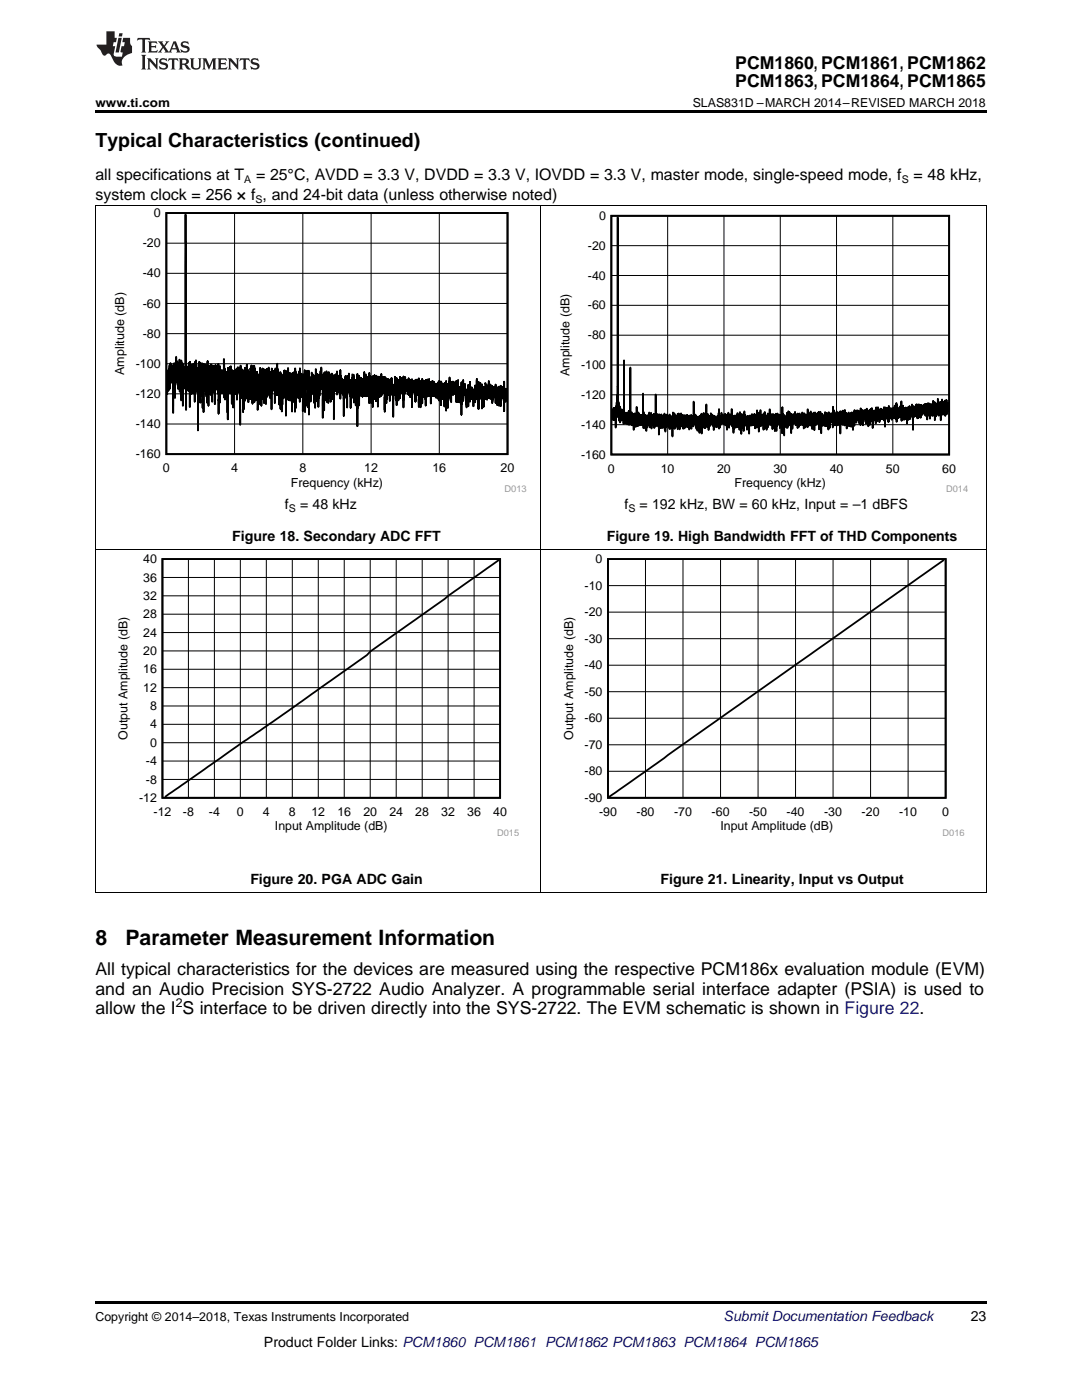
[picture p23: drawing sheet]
<svg xmlns="http://www.w3.org/2000/svg" width="216mm" height="279mm" viewBox="0 0 216 279" stroke-linecap="round" stroke-linejoin="round" font-family="sans-serif">
<defs><g id="words">
<g font-size="4.2">
<text x="19" y="188.7">8</text>
<text x="25" y="188.7">Parameter Measurement Information</text>
</g>
<text font-size="3.9" x="19" y="29.3">Typical Characteristics (continued)</text>
<g font-size="3.5">
<text x="146.7" y="13.8">PCM1860, PCM1861, PCM1862</text>
<text x="146.7" y="17.3">PCM1863, PCM1864, PCM1865</text>
<text x="19" y="194.6">All typical characteristics for the devices are measured using the respective PCM186x evaluation module (EVM)</text>
<text x="19" y="198.5">and an Audio Precision SYS-2722 Audio Analyzer. A programmable serial interface adapter (PSIA) is used to</text>
<text x="19" y="202.4">allow the I S interface to be driven directly into the SYS-2722. The EVM schematic is shown in Figure 22.</text>
</g>
<g font-size="3.2">
<text x="19" y="36">all specifications at T</text>
<text x="51.1" y="36">= 25°C, AVDD = 3.3 V, DVDD = 3.3 V, IOVDD = 3.3 V, master mode, single-speed mode, f</text>
<text x="182.3" y="36">= 48 kHz,</text>
<text x="19" y="39.9">system clock = 256 × f , and 24-bit data (unless otherwise noted)</text>
</g>
<g font-size="2.8">
<text x="56.8" y="101.5">f</text>
<text x="59.9" y="101.5">= 48 kHz</text>
<text x="124.6" y="101.5">f</text>
<text x="127.6" y="101.5">= 192 kHz, BW = 60 kHz, Input = –1 dBFS</text>
<text x="46.4" y="107.9">Figure 18. Secondary ADC FFT</text>
<text x="121.1" y="107.9">Figure 19. High Bandwidth FFT of THD Components</text>
<text x="50" y="176.4">Figure 20. PGA ADC Gain</text>
<text x="131.8" y="176.4">Figure 21. Linearity, Input vs Output</text>
<text x="193.7" y="263.6">23</text>
<text x="52.7" y="268.9">Product Folder Links: PCM1860 PCM1861 PCM1862 PCM1863 PCM1864 PCM1865</text>
</g>
<text font-size="2.8" fill="#0000c8" x="144.4" y="263.6">Submit Documentation Feedback</text>
<g font-size="2.5">
<text x="19" y="21.4">www.ti.com</text>
<text x="138.2" y="21.4">SLAS831D –MARCH 2014–REVISED MARCH 2018</text>
<text x="30.7" y="43.3">0</text>
<text x="119.5" y="43.9">0</text>
<text x="28.5" y="49.3">-20</text>
<text x="117.3" y="49.8">-20</text>
<text x="28.5" y="55.4">-40</text>
<text x="117.3" y="55.8">-40</text>
<text x="28.5" y="61.4">-60</text>
<text x="117.3" y="61.7">-60</text>
<text x="28.5" y="67.4">-80</text>
<text x="117.3" y="67.7">-80</text>
<text x="24.8" y="74.8" transform="rotate(-90 24.8 74.8)">Amplitude (dB)</text>
<text x="27.1" y="73.4">-100</text>
<text x="113.7" y="75" transform="rotate(-90 113.7 75)">Amplitude (dB)</text>
<text x="115.9" y="73.7">-100</text>
<text x="27.1" y="79.4">-120</text>
<text x="115.9" y="79.6">-120</text>
<text x="27.1" y="85.4">-140</text>
<text x="115.9" y="85.6">-140</text>
<text x="27.1" y="91.5">-160</text>
<text x="32.5" y="94.3">0</text>
<text x="46.1" y="94.3">4</text>
<text x="59.7" y="94.3">8</text>
<text x="72.7" y="94.3">12</text>
<text x="86.3" y="94.3">16</text>
<text x="99.9" y="94.3">20</text>
<text x="115.9" y="91.5">-160</text>
<text x="121.3" y="94.3">0</text>
<text x="131.8" y="94.3">10</text>
<text x="143.1" y="94.3">20</text>
<text x="154.3" y="94.3">30</text>
<text x="165.6" y="94.3">40</text>
<text x="176.8" y="94.3">50</text>
<text x="188" y="94.3">60</text>
<text x="58" y="97.1">Frequency (kHz)</text>
<text x="146.6" y="97.2">Frequency (kHz)</text>
<text x="28.6" y="112.4">40</text>
<text x="118.8" y="112.4">0</text>
<text x="28.6" y="119.7">32</text>
<text x="28.6" y="116.1">36</text>
<text x="116.6" y="117.7">-10</text>
<text x="28.6" y="123.4">28</text>
<text x="116.6" y="123">-20</text>
<text x="28.6" y="130.7">20</text>
<text x="28.6" y="127.1">24</text>
<text x="116.6" y="128.3">-30</text>
<text x="28.6" y="134.4">16</text>
<text x="116.6" y="133.6">-40</text>
<text x="28.6" y="138">12</text>
<text x="29.9" y="141.7">8</text>
<text x="116.6" y="138.9">-50</text>
<text x="25.5" y="147.6" transform="rotate(-90 25.5 147.6)">Output Amplitude (dB)</text>
<text x="29.9" y="149">0</text>
<text x="29.9" y="145.4">4</text>
<text x="114.4" y="147.6" transform="rotate(-90 114.4 147.6)">Output Amplitude (dB)</text>
<text x="116.6" y="149.4">-70</text>
<text x="116.6" y="144.1">-60</text>
<text x="29.1" y="152.7">-4</text>
<text x="116.6" y="154.7">-80</text>
<text x="27.7" y="160">-12</text>
<text x="29.1" y="156.4">-8</text>
<text x="116.6" y="160">-90</text>
<text x="30.6" y="162.8">-12</text>
<text x="36.5" y="162.8">-8</text>
<text x="41.7" y="162.8">-4</text>
<text x="47.3" y="162.8">0</text>
<text x="52.5" y="162.8">4</text>
<text x="54.9" y="165.7">Input Amplitude (dB)</text>
<text x="57.6" y="162.8">8</text>
<text x="62.1" y="162.8">12</text>
<text x="67.3" y="162.8">16</text>
<text x="72.5" y="162.8">20</text>
<text x="77.7" y="162.8">24</text>
<text x="82.9" y="162.8">28</text>
<text x="88.1" y="162.8">32</text>
<text x="93.2" y="162.8">36</text>
<text x="98.4" y="162.8">40</text>
<text x="119.5" y="162.8">-90</text>
<text x="127" y="162.8">-80</text>
<text x="134.5" y="162.8">-70</text>
<text x="142" y="162.8">-60</text>
<text x="143.8" y="165.7">Input Amplitude (dB)</text>
<text x="149.5" y="162.8">-50</text>
<text x="157" y="162.8">-40</text>
<text x="164.4" y="162.8">-30</text>
<text x="171.9" y="162.8">-20</text>
<text x="179.4" y="162.8">-10</text>
<text x="188" y="162.8">0</text>
<text x="35.1" y="201">2</text>
<text x="19" y="263.6">Copyright © 2014–2018, Texas Instruments Incorporated</text>
</g>
<g font-size="2.1">
<text x="48.7" y="36.6">A</text>
<text x="51" y="40.5">S</text>
<text x="179.9" y="36.6">S</text>
<text x="57.6" y="102.1">S</text>
<text x="125.4" y="102.1">S</text>
</g>
<text font-size="1.9" fill="#999" x="100.6" y="98.2">D013</text>
<g font-size="1.8" fill="#999">
<text x="188.8" y="98.2">D014</text>
<text x="99.2" y="166.8">D015</text>
<text x="188.1" y="166.8">D016</text>
</g>
</g></defs>
<path d="M19 259.7h177.8v.5h-177.8z" fill="#000"/>
<path d="M19.1 109.6v68.6M107.9 109.6v68.6M196.8 109.6v68.6M19 178.1h177.8" fill="none" stroke="#000" stroke-width=".2"/>
<path d="M23.1 110.6h80.5v56.2h-80.5z" fill-rule="evenodd" fill="#fff"/>
<path d="M32.4 111.6h67.4v47.6h-67.4zM99.6 111.8l-25.7 18.2-.7 .7-14.2 10.1-26.1 18.2" fill="none" stroke="#000" stroke-width=".36"/>
<g fill="none" stroke="#000" stroke-width=".2">
<path d="M32.4 118.9h67.4M32.4 115.2h67.4M37.6 111.6v47.6M42.8 111.6v47.6M48 111.6v47.6M53.1 111.6v47.6M58.3 111.6v47.6M63.5 111.6v47.6M68.7 111.6v47.6M73.9 111.6v47.6M79.1 111.6v47.6M84.2 111.6v47.6"/>
<path d="M89.4 111.6v47.6M94.6 111.6v47.6M32.4 137.2h67.4M32.4 133.6h67.4M32.4 129.9h67.4M32.4 126.2h67.4M32.4 122.6h67.4M32.4 155.6h67.4M32.4 151.9h67.4M32.4 148.2h67.4M32.4 144.6h67.4M32.4 140.9h67.4"/>
</g>
<path d="M112 110.6h80.5v56.2h-80.5z" fill-rule="evenodd" fill="#fff"/>
<path d="M121.3 111.6h67.4v47.6h-67.4zM188.4 111.8l-66.9 47.2" fill="none" stroke="#000" stroke-width=".36"/>
<g fill="none" stroke="#000" stroke-width=".2">
<path d="M19.1 41.1v68.5M107.9 41.1v68.5M196.8 41.1v68.5M19 109.6h177.8M121.3 116.9h67.4M128.8 111.6v47.6M136.3 111.6v47.6M143.8 111.6v47.6M151.3 111.6v47.6M158.7 111.6v47.6M166.2 111.6v47.6M173.7 111.6v47.6"/>
<path d="M181.2 111.6v47.6M121.3 138h67.4M121.3 132.8h67.4M121.3 127.5h67.4M121.3 122.2h67.4M121.3 153.9h67.4M121.3 148.6h67.4M121.3 143.3h67.4"/>
</g>
<path d="M22.4 41.5h82.6v56.8h-82.6z" fill-rule="evenodd" fill="#fff"/>
<path d="M33.2 42.5h68.1v48.1h-68.1zM101.1 78.7l-.2-.3v-.8v2.6h-.3v-2.9v4.7v-5.8v4l-.3-1.2v-.5v.9v-2.1v.9v-.4l-.4 1.1v-1.9v4v-2.6v1.7l-.3 .9v-3.8v1.4v-1v.7l-.4 1.3v1.2v-3.5l-.3 .2v.3v-1v3.6v-2.2v1.2l-.4-.6v-1.5v1.3l-.3 1.9v-3.5v3.3v-3.1l-.3 2.4v-2.8v2.2h-.4v-2.5v2.9v-3.3v1.7l-.3 1v-1.9v2.8v-2.3v1.6v-1.3l-.4-1.3v3.2v-2.4l-.3 1.4v2.4v-3.8v4v-3.5l-.3-.8v.7v-.9v4.8v-4v2l-.4-1v-1.7v2.7v-3.1v.9l-.3 1.8v-.3v2.8v-5.4v5.4v-4v1.1v-.2l-.4-.3v-2.6v4l-.3 .1v-2.8v3.4v-2l-.3 .3v-.8v3.3v-3.3v2v-1.7l-.4-.7v2.2v-2.3v1.8v-1.3v.8l-.3-.1v-1.2v2.1v-3.2v3.9v-.9l-.4-.6v2.5v-4.3v2.4v-.6l-.3 1v-1v2v-2.9v3.6l-.3-4.5v1.3v-1.4v2.1l-.4-.4v-2.5v4.1v-2l-.3-.8v5.6v-6.5v4.3v-2.3l-.4 2v-3.1v2.5v-1.7l-.3 .8v-2.9v4.4v-3.6v3.4v-2.2l-.3-.6v-1.3v4.2v-3.8v.8l-.4 1.4v-2.3v2.1v-1.7v1.3l-.3 .9v-2.7v2v-1.4l-.4 .4v-.2v1.6v-2.4v4.1l-.3-1v-3.9v2.5v-1.8v.9l-.3 1.5v-1.2v4.1v-4.7v4.1v-2.5l-.4 .8v-2.3v5.1v-5.8v.7l-.3 1.6v2.7v-4.6v4.4v-3.8v.5l-.4 .4v-1.2v2.9v-2.9l-.3-.7v4.8v-4.4v1.2l-.3-1.1v3.3v-3.9l-.4 .5v3v-2.2l-.3 1.4v-1v1.5v-2.5v2.7l-.4-1.9v1.5v-2.7v2.6v-1.7v1.4l-.3-2.6v3v-1.6v1.6v-1.3v.3l-.3-.1v-.1v2.7v-4.3v3v-2.1v2l-.4-1.1v-2.3v3.3v-1.9v.7v-.7l-.3-.7v2.7v-3.3v3.2v-2v1.7v-1.5l-.4-1.2v4.9v-5v2.1v-.7l-.3-.8v-.5v3.2v-2.4v.4l-.3-1.2v1.8v-2.1v4.8v-4.7v1l-.4 .5v-.4v1.8v-2.6v5.2v-3.7l-.3-.5v.4v-2v5.7v-4.6l-.4 1.5v-1.6v2.3v-3v1.6l-.3-1.6v4.4v-4.2l-.3 2.2v-2.1v1.3v-1.2l-.4-.4v1.6v-1.7v5.5v-5.4l-.3 .9v2.6v-3.5v2.7v-2.5v.4l-.4 .1v-1v3.3v-2.5v2.4v-.5l-.3-.4v.3v-2.2v2v-1.6v.6l-.3-.3v1.2v-2.5v3.2v-2.1v1.8l-.4-.6v-2.4v6.1v-3.7v2.2v-1.5v.9l-.3-1.3v.2v-2.7v3l-.4-.9v-2.2v2.4v-2.5v4.2v-2.1v1.6l-.3 1v-4v3.1v-1.8v1.7l-.4 .3v-3.7v5.3v-3.1v2.3v-2l-.3-.3v1.2v-3.7v3.6v-1.7l-.3 .6v5.4v-6.3v2.9v-2.3v1.4v-1.2l-.4 .4v.4v-2.9v3.3l-.3-2.1v-.9v4.2v-4.2v3.9v-3.6l-.4 1.7v1v-3.1v2.4v-.9l-.3-1.3v4.5v-4.9l-.3 1.4v.8v-1.1v1.2v-2.6v6.9v-6l-.4-.7v2.8v-3v3.2v-2.5l-.3 1.2v1.1v-1.1v1.9v-4.3v1.6l-.4 1.9v-3v4v-1.6l-.3-1v3.2v-4.6v5.9v-5.3l-.3-.1v4.4v-5.1v1.1l-.4 1.3v2.2v-4.7v4.7v-3.8l-.3 1.6v.9v-1.8v4.7v-6.1v1.8l-.3 3.5v-5.1v1.4v-1.1l-.4-.7v5.5v-5.9v2.2v-1.2l-.3 .7v1.8v-2.2v3.2v-3.4v3.5v-3.9h-.4v3.9v-4.4l-.3 .4v3.9v-4.7v3.4l-.4 1.1v-3v3.4v-3.6v3.4v-2.2v.5l-.3 .1v-.2v.9v-1.3v2.2v-3.6v1.2h-.3v-.6v3.6v-4v5.3v-5.9v1.1l-.4 1.8v-2.4v4.7v-5.6v10.4v-8.6v1.5l-.3 1.2v1.8v-5.1v1.9v-1.1l-.4 3.7v-5.5l-.3-.1v4.6v-2.8v.2l-.3-.1v1.3v-1.4v4.9v-5.5v3.3v-3.1v1.1l-.4 .2v-2.8v3.7v-2.8v2.5v-1.9l-.3 .1v1.7v-2.8v6.2v-4.4l-.4-.8v.2v-.8v3.8v-4.2v3.1l-.3 1.5v-2.6v5.9v-7.2v2.7v-2v1.4l-.3-1.5v-.8v2.9v-2.7v2.3l-.4-.5v.5v-4.2v5.6v-4v1.1l-.3 .7v-1.9v2.9v-3.3v2.5v-2.4v.6l-.4 .5v-2v4.5v-3.9l-.1 3.3v-3.4l-.2 3-.1-2.3-.1 2.8v-3.4l-.1 8.9v-7.6v1.8v-2l-.1 1.8v-1.4l-.1 1.4v-2.8l-.1 4.8-.1-5.1-.1 3.5v-3.4l-.1 5.5-.1-3.6-.1 1.7v-2.4v3.4v-4.3l-.2 3.6v-4.4l-.1 6.2-.1-5.2v-.1l-.1 5.2v-4.9v-.1l-.1 1.4v-2.6l-.2 5.8-.1-3.8v-1.7l-.1 2.7-.1-2.8v7.6v-6.6l-.1 2.1-.2-2.7v8.7v-7l-.1-1.1v2.3v-2.8l-.1 2.1-.1-3.6-.1 4.4v-3.7l-.1 3.8v-2.6l-.1 3.8-.1-3.6v.7v3.3l-.1-4.4v3.5v-3.1l-.1 5.8v-5v-.4v1.7l-.1-2.7-.1 5.2v-5.4l-.1 5.5-.1-5.4-.1 4.1v-5.2l-.1 7.8-.1-6.4-.1 5.4-.1-5.5-.1 3.8v-3.3v-.2v.7l-.1-.8v.8v-.8v.9l-.1-1.4-.1 1.3v-1.5v3.7l-.1-2.7-.1 4.8-.1-4.9-.1 3.7-.1-2.7v6.5l-.1-8.8v5.6l-.1-3.6-.1 5.3-.1-7.3v2.7v-2.4l-.2 3.1-.1-3-.1 7.8-.1-8.3-.1 4.5-.1-3.2v.2l-.1 3.5v-3.5l-.1 6.7v-7.1l-.1 4-.1-4.4-.1 4.7v-4.5l-.1 2.6-.1-2.2v2.4l-.1-4.1v6.7l-.1-6.1v5l-.1-3.8-.1 4.2v-4.8l-.1 1-.1-.8-.1 3.5-.1-2.9v5.9l-.2-7.9v8.7l-.1-7v4.7l-.1-5.3v5.4l-.1-5.7v3.6v-1.6v1.7l-.1-2.5-.1 4.8-.1-5.8v7.6l-.1-7.5v4.2l-.1-3.9-.1 3.8v-3.7l-.1 .4v4.5l-.1-5.5-.1 5.1-.1-4.7-.1 5v-6.4l-.1 3.5v-2.7l-.1 .2v4.6v-4.5l-.1 4.8-.1-5.3v9l-.1-8.2v4l-.2-4.9-.2 5.6-.1-4.3-.1 3.9v-3.9l-.2 6.9v-7.4v2.8l-.1-2.2-.1 2.6v-3.5v7.2l-.1-7.4v2.9v-2.3l-.1 2v-1.8v5.8l-.2-6.1-.1 3.8-.1-.2-.1-5.7v6.3l-.1-3.5v2.8v-2.6l-.1 1.9v-3.9l-.1 4.5-.1-4.6-.1 6.9v-6.5l-.1 3.9-.1-3.1v1.9v-2.4l-.1-.1v1.8l-.1-1.8-.1 4.1v-3.3v3.5l-.1-4.8v8.1l-.1-7.3-.1 3.3v-3.5l-.1 5.2-.1-4.4v4v-4.5l-.1 3-.1-4.2-.2 5.3-.1-3.3v3.9l-.1-5.6v3.6l-.1-2v.9v4.5l-.1-5.3v3l-.2-4.5-.1 6.6v-6.7l-.1 6v-5.6l-.1 .2v-.4v4.2l-.1-4.6-.1 5.7-.1-5.2v7v-4.9l-.1-.8v2.3l-.1-2.9v4.5l-.1-5.8-.1 5.5-.1-4.1v2.1v-1.9v.8l-.1 4.9v-6v2.9l-.1-2.4v1.4l-.1-.7v5.9l-.1-7.6-.1 5.7v-4.9l-.1 2.3v-3l-.1 3.3-.2-4.2v6.9l-.1-7.3-.1 5.1-.1-5.1-.1 7.5-.1-6v-.5v2.9l-.1-4-.2 5.8v-5.2l-.1 6.2v-5.4l-.1 3.8-.1-3.3-.1 5.5-.2-6.5-.1 5.8v-6.8l-.1 3.3-.1-2.1v3.4l-.1-4v3.6l-.1-3.6v.4v6.2v-5.7l-.2 4.2v-4.2v.2l-.1 7.2-.1-6.9v7.4v-8.1l-.1 1.8v-2.1l-.2 5.2v-5v2.6l-.1-1v3.9l-.1-6.5-.1 11.7-.1-11.3-.1 4.9v-4.9l-.1 4.9-.1-5-.1 2.1-.1-1.8v6.1l-.1-6v3.9l-.1-3.9v2.6l-.1-2.5v4.8l-.1-4.6-.1 3.7-.1-3.5v4.4l-.1-4.5v.1l-.1 7.1v-6.9l-.1 5.4v-6l-.1 6.7-.1-4.9v1.1l-.1-3.6-.2 5.5v-5.4l-.1 2-.1-1.3v3.6v-4l-.2 6.2v-6.2v10.2l-.1-9.1-.1 4.9v-4.1l-.1 .6v-1.7l-.1 4.2v-4.2l-.1 2.5v-2l-.1 1.5v-1.1v4.5l-.1-6.2v5.9l-.1-7.7v5.1l-.1-3.1v4.8l-.2-4v3.7v-3.5l-.1 .5v3.3v-4.2l-.1-.3v2.5l-.1-1.4v1.3v-2.6l-.1 3.6-.1-4.3-.1 7.2v-6.4l-.2 8.6v-9.9l-.1 6v-5.2v3.5l-.1-3.5-.1 4-.1-4.2-.1 2.7v-2.9l-.1 4.8v-5l-.1 7.8-.1-7.3v2.3l-.1-2.6v4.1l-.1-3.1-.1 4.3-.1-5.2-.1 7.1-.1-7.3-.1 4.3v-4.5l-.1 6.1v-4.6l-.1 3.6v-4.3l-.1 4.7v-5.2l-.1 .1-.1 7.9v-7.6l-.1 1.4-.1-2.7-.1 8.2v-6.9l-.1 5.7v-4.7l-.1 4.3v-4.9l-.1 2.6v-3.5l-.1 5v-5.2l-.1 4.5-.1-3.4v3.2l-.1-2.7v.3v7.6v-9.1l-.1 3.7v-4.2l-.1 8.8v-8.7v-.1l-.1 3.6-.1-2.8-.1 3.3-.1-1.7v4v-6.6v8l-.1-7.2v-.8l-.1 4.3v-4.5l-.1 4.5v-4l-.1 3.5-.1-1.7v11.4v-10.8v-1.4l-.1 3-.1-3.3-.1 4.8-.1-6.3v6.2l-.1-5.9v4.5l-.1-4.4v7.9l-.1-5.5v.5l-.1-1.2v4.5l-.1-5.8-.1 3.5-.1-1.4v3.1l-.1-4.9v5.6l-.1-5.7-.2 4.8-.1-5.5v9l-.2-8.8v5.7l-.1-4.3-.1 4-.1-4.6v1.3l-.1-1.3-.2 8.6-.1-39v30.5l-.1 4.2v-3.9l-.1 3.6v-.3l-.1-3.7-.1 3.1v-2.5l-.1 7.2v-8.5l-.2 4.1v-4l-.1 4v-4.6l-.1 7.9v-7.2l-.1 .7v-1.1v3.1l-.1-2.6v.5v-.3v.1v5.1l-.1-6.4v5.7l-.1-5v4.6l-.1-3.9-.1 4.4-.2-5.5-.1 4.2v-5.1l-.3 8.2-.1-6.9-.1 4.4-.1-3.9v9.4l-.1-8.4v1.5l-.1-2.3-.1 2.6-.1-3-.1 3.6-.1-3.9-.1 5.1-.1-4.7v3.7l-.1-3v4.3l-.2-4-.1 4.9" fill="none" stroke="#000" stroke-width=".36"/>
<path d="M33.2 54.5h68.1M33.2 48.5h68.1M46.8 42.5v48.1M60.4 42.5v48.1M74.1 42.5v48.1M87.7 42.5v48.1M33.2 78.6h68.1M33.2 72.6h68.1M33.2 66.6h68.1M33.2 60.6h68.1M33.2 84.6h68.1" fill="none" stroke="#000" stroke-width=".2"/>
<path d="M111.3 42.1h81.9v56.2h-81.9z" fill-rule="evenodd" fill="#fff"/>
<path d="M122 43.1h67.4v47.6h-67.4zM189.2 82.2v-1.8l-.1 1.9-.1-1.7v.3l-.1 1.8v-2.9l-.1 2.8-.1-2.6v2l-.1-1.5v2.5l-.1-3v1.9v-1.5l-.1 1v-.9v1l-.1-1.1v1.3l-.1-1.5-.1 2.6v-2.2l-.1 1.5v-2.4l-.2 2.8v-2.3l-.1 2.2v-1.4v2.9v-3.6l-.1 1.1-.1-1v1.6l-.1-1.8v1.2v-1l-.1 2.6-.2-3.4v2.5v-1.5l-.1 2.2-.1-2.3-.1 2.6v-2.3l-.2 1.6v-1.8v1.1v-.9l-.1 3.1v-3.6l-.1 2.6-.1-2.4v2.3v-2.1l-.1 1.9v-2.6l-.1 3v-2l-.1 1.7v-2.1l-.1 2.3v-1.8l-.1 1.7v-1.7l-.1 1.4v-1.9l-.1 3-.1-2.5v1.1l-.1-1.5v1.9v-2.1l-.2 2.5-.1-2.5-.1 3.2-.1-3.1-.1 2.4v-2.4l-.2 2.3v-2.2l-.1 1.8-.1-1.8-.1 1.8v-1.4v1.1v-1.2l-.1 1.1v-1.1l-.1 .8v-.9l-.1 1.9-.1-1.7v1.3v-1.3l-.1 1v-1.3l-.1 2.6-.1-2.4v2.2l-.2-1.9v1.5l-.1-2.1v2.7l-.1-2.6-.1 2.5v-2.4v2.6l-.1-2.8-.1 2.4v-2.4l-.1 1.7-.1-1.5v2l-.1-1.8-.1 2.1-.1-2-.1 1.5-.1-1.7v4.8v-4.6l-.1 2.5v-2.6l-.1 1.8v-2.2l-.1 2.5v-2l-.1 1.7v-1.5l-.2 1.3v-1l-.1 2v-2.7l-.2 2.1v-1.6v2.3l-.1-2.6v1.9v-1.7l-.1 1.5-.1-1v2.6l-.1-3v1.5v-1.5l-.1 1.1v-.8v1.9l-.1-2.4v1.4v-1.3l-.1 1.2v-1.2v1.3l-.1-1.3-.1 2.4v-1.8l-.1 .7-.1-1.7-.1 1.7-.1-1.6v2.1v-1.8l-.1 2.6v-3.9l-.1 3.1v-1.7l-.1 1.3-.1-1.8v2.2l-.1-1.9-.2 1.6v-1.3v1.9l-.1-2-.1 1.7v-1.8l-.1 2.1v-2.7l-.1 3.4v-3.8l-.1 3.2-.1-2.4v2.4v-2.2l-.1 1.6-.1-2v2.2l-.1-1.7-.1 1.9-.1-2v2l-.1-1.8v1.9l-.1-2v2.3v-1.7l-.1 1.5-.2-2v1.4v-1.6l-.1 1.9-.1-1.5v1.1l-.1-1v1.3v-2.2l-.1 3.2v-2.5l-.1 2.2v-2.4v2.7v-2.6l-.1 2.2v-1.9v1.1l-.1-1.1v1.1v-1.6l-.1 1.9-.1-1.6v1.7l-.1-1.3v1.1v-1.9l-.1 3.9v-3.6l-.1 1.4-.1-1.8v2.7v-2.3l-.1 1.5-.1-1v1v-1.4l-.1 2-.1-1.9-.1 1.4v-1.2v1.6l-.1-2-.2 2.3-.1-2.2v2.5v-2.1l-.1 1.5v-1.5l-.1 1.6-.1-2.4v1.6v-.7l-.1 .9v-.9v1l-.1-1.2v2.1l-.2-2.8-.1 3.2v-2.5v1.8l-.1-1.9v1.5l-.1-1.5v1.9l-.1-1.3v1.4l-.1-1.6-.1 2.1v-2.5l-.1 3.5v-3.5v2.2l-.1-2.7-.1 2.5v-1.5v1.6l-.1-2.4v2.3v-1.8l-.1 2v-2.5l-.1 2.7v-1.6v2.1v-2.8l-.1 1.7v-1.8l-.1 2-.1-1.9v2.4v-2.4v3.1l-.1-2.8v2l-.1-1.7v.9l-.1-1.9-.2 2.9v-2.6v2.3l-.1-2.4-.1 1.5-.1-1.1v1.5l-.1-1.9-.1 2.4-.1-2v2.7l-.2-3.1-.2 2.3v-1.6l-.1 1.5v-2.5v3.3v-2.8l-.1 2.7v-1.8v1.3v-1.4l-.1 1.2-.1-1.3v1.7v-2.1v1.3l-.1-1.6-.1 1.4-.2-1.5-.1 2.1v-1.5v1.8l-.1-1.9v1.1l-.1-1.1-.1 1.4-.1-2v3.2l-.1-2.7-.1 2.5v-2.5l-.1 3.5v-3.3l-.1 2.1v-1.7v.2v-.3v.7v-.8l-.1 1.2-.1-1.3v1.9v-2.2l-.1 2.9v-2.7v1.4l-.1-1.3v1.5l-.1-1.3v.2v1.4v-1.4l-.1 2v-2.1l-.1 2.2v-2.8l-.1 1.6v-1.2v1l-.1-1.1-.1 1.3v-1.1v.6v-.5l-.1 1.5v-1.8v2.9l-.1-3.1-.1 1.5v-1.5l-.1 1.7-.1-2.2v3l-.1-2.6-.1 1.9-.2-2.3v2.9l-.1-2.6v2.3l-.1-2.4v2.4l-.1-2.3v2.4v-1.9v1.8v-1.8l-.1 1.5-.1-2.1v4.4l-.1-4.3-.1 1.9-.1-1.8v2.5v-2.4l-.1 1.8-.1-1.6v1.4v-1.4v2.2l-.2-2.2v1.2v-1.1v2.2v-2.8l-.1 1.6-.1-1.3v2.2v-2l-.1 1.8-.1-1.3v1.8v-2.3l-.1 2-.1-2.7-.1 2.3v-.9v.6l-.1-2.7v4.1l-.1-2.8v1.5v-1.3l-.1 1.5v-1.6l-.1 1.6v-1.7l-.2 1.9v-1.8l-.1 2.8v-2.9l-.1 2.4v-2.4l-.1 2.3v-2.5l-.1 3.4-.1-3.2-.1 1.9v-1.3l-.1 1.8v-2.5v2.6l-.1-2.1-.1 1.3v-1.8v2.7v-2.5l-.1 1.6-.1-2v2.8v-2.1v2v-1.7l-.1 .5-.1-.6v.6v-.8v1.8l-.1-1.8-.1 2.1-.1-2v1.4v-1.8l-.1 1.9-.1-1.9v3.9v-3.6l-.1 2.1-.1-2.8v2.6l-.2-2.2-.1 3.1v-3.5v2.3l-.1-2.2-.1 1.9-.1-1.4v1.4l-.1-1.4-.1 1.9v-1.5v1.6l-.1-2.2v2.1l-.1-2.4-.2 2.3v-1.5v2.7l-.1-3.5v3.3v-2.3l-.1 1.7v-2.3l-.1 2.3-.1-2.5v3.1l-.1-3.1-.1 1.9v-1.5l-.1 1.3v-2.1l-.1 2.8-.1-2.4-.1 2.3-.1-2-.1 2.2-.1-2.1v2.2v-3.4l-.1 3.6v-2.3l-.2 1.3-.1-1.6-.1 2.1v-2v2.5v-2v.7l-.1-1.4-.1 2.1-.1-2.3v3.1v-2.6l-.1 1.4-.1-1.7v2.2l-.1-2.5-.1 2.2v-1.7l-.2 2-.1-1.6v1.6v-1.7v1.6l-.1-2.2-.1 1.9v-1.6l-.1 2.4-.1-2.5-.1 1.3v-1.5v2.9l-.1-2.6-.1 2-.1-2.1-.1 2.2v-1.6v1l-.1-1.1-.1 .8v-1.8v2v-1.3v1.5l-.1-1.7v1.8l-.1-1.9-.1 1.8v-1.6v1.7l-.1-1.7-.1 2.8-.2-3v3.8v-3.4l-.1 1.8v-1.8v1.4l-.1-1.5-.1 1.4-.1-2.1v2.3l-.1-1.6-.1 2.1v-2.9v3l-.1-1.8-.1 2.1-.1-3v3l-.1-2.1v.9v-1.1l-.1 2.1v-1.9v.8l-.1-.9v1.1v-.9l-.1 1.1-.1-1.6v4v-4l-.1 2.1-.1-2.4-.1 1.9v-1.7v1.5v-1.8v2.9l-.1-4.2v5.3l-.1-3.4v2l-.1-2.2-.1 1.9-.1-1.6v1.6v-1.9v.4v-.1l-.1 2.2v-2l-.1 1.2-.1-1.9-.1 1.9-.1-1.7-.1 2v-2.4v2.2l-.1-2-.1 3.3-.1-3.4-.2 3.4v-2.5v.8v-1l-.1 1.6-.1-2.2-.1 2.7v-2.7v2.3l-.1-2.2-.1 2.9-.1-3.1v2.1l-.1-1.8v2l-.2-1.6v1.4l-.1-3-.1 2.8-.1-1.5-.1 1.9v-2.1l-.1 2.5v-2.8l-.1 2.2v-1.8l-.1 1.3v-1.1v2.7l-.1-2.5-.1 2v-2.3l-.1 1v-1.3v1.4l-.1-1.8v3.2l-.1-3.2-.1 2.7v-2l-.1 2.8v-3.1l-.1 2v-1.9l-.1 1.9v-1.9v1.9l-.1-1.9v1.8v-1.7l-.1 1.5-.1-1.6v2.3l-.1-3.3v2.9v-1.8l-.1 1.6-.1-1.2v.9v-.8v1.8v-2.1v1.8l-.1-1.5v2.7v-3.7l-.1 2v-1.8l-.2 2.7v-3.4l-.1 2.6v-1.9l-.1 2v-1.4l-.1 1.2v-.7v1.4v-1.9l-.1 2.3v-2.7l-.1 2.2v-2.3l-.1 1.8v-1.9v2.1l-.2-1.8v1.8l-.1-1.9v2.1l-.2-2.3v1.9v-1.6l-.2 2.1v-2.1l-.1 1.3v-.8l-.1 .7v-.7v1.4l-.1-1.9v3.6v-3.1l-.1 1.5-.1-1.6-.1 1.9v-2.2l-.1 2.8-.1-2.7v1.8l-.1-1.5v1.6v-1.5v1.1v-1.1l-.1 .7-.1-1.4-.1 1.7v-1.6l-.1 1.4v-2.2l-.1 3.1v-2.1v2.9v-3.3v.6l-.1-.7-.1 2.2v-1.9v1.2l-.1-.9v1.9l-.1-2.4-.1 3.9v-3v.7l-.1-1.4v2l-.1-2.7-.1 3.6-.1-2.9-.1 2.2v-2.3v1.7l-.1-1.6-.1 1.9v-2.4v2.8v-2.5l-.2 2.5v-1.6v1.1l-.1-1.6-.1 1.3v-1.4v2.4l-.1-2.5-.1 1.9v-1.7v1.9v-1.5l-.1 1.2v-1.1l-.1 2v-2.5v3.3v-2.7l-.1 1.5v-2.1v2.2l-.2-2.5v2.3l-.1-2v1.7v-3.2v3l-.1-1.6v1.7v-1.3v1l-.1-.7-.1 .6v-1.6l-.1 2.1-.1-1.7v2.3l-.2-3-.1 2.9-.1-2.1v2.6v-2.6l-.1 2.1v-2.3l-.1 1.7-.1-1.9v1.9l-.1-2.1v2.2l-.2-2.1v1.9l-.2-1.6v1.3v-.4v.5l-.1-.7v.7v-1.1l-.1 .8v-1v1.2l-.1-1.4v1.3v-1.8l-.1 2.2v-1.1l-.1 1.3-.1-1.3-.1 1.8v-2.2l-.1 2.5v-4l-.1 3.7-.1-1.9v1.5l-.1-1.4v1.4l-.1-1.9-.1 2.2-.1-1.5v.9l-.1-1.1v1.6v-1.7v1l-.1-1.1v1.6l-.1-1.9v1.7l-.1-1.7-.1 2.8v-2.5l-.1 1.6v-1.7v1.8l-.1-2.2-.1 1.9-.1-2v1.7l-.2-1.9v2.4l-.1-1.4-.1 1.6-.1-2.1v1.7v-1.4l-.1 2.5v-2.6v-.2l-.1 2.2-.1-2.6-.1 2.6v-2.4l-.1 2.1-.1-4.2-.1 4.7-.1-2.3-.1 2.3v-2.3l-.1 2.1-.1-2.8-.1 2.8-.1-2.2-.1 2.4v-2l-.1 2.5v-2.3v2.9v-3.9v2.7l-.1-2.6v2v-1.5l-.1 1.2v-.9v.8l-.1-1.2v.6v-.7l-.1 .8v-.8v1.6v-1.5v3.3l-.2-3.2-.1 1.9v-1.9v1.1v-.8l-.1 .6v-.5v2.4v-2.5l-.1 2v-1.8v1.2l-.1-1.1v1.9l-.1-2.8v2.1l-.1-1.8-.1 1.4-.1-1.9-.1 1.8v-1.1v.9v-2l-.1 1.9v-4v4.9l-.1-2v1.6l-.1-1.6-.1 1.4-.1-1.3v.5v-.3v2.2l-.1-2.8v2.6l-.1-2.1v1.3l-.1-1.6v1.8l-.1-1.9v1.6v-1.5l-.1 2.7v-2.5l-.1 2v-1.3v.9v-1.2l-.1 1.6-.1-1.8v.9v-1.4l-.1 2.1v-2.2v2.4v-2v2v-1.9l-.1 1.7-.1-2.1v1.7v-1.5v1.5v-1.2l-.1 1.2-.1-1.2v1.7v-1.7l-.1 1.6v-2.1v2.6v-2.4l-.1 2.3v-2.3v1.8l-.1-2-.1 2.7-.1-2.8-.2 2.3-.1-2.3v1.9v-2.2l-.1 2.6-.1-2.1-.1 2.7v-3v2v-1.5l-.1 1.4-.1-2.1-.1 2.9-.1-2.2v2.5v-3.1v2.3v-1.7l-.1 1.7-.1-1.8v1.7l-.1-1.6-.1 2-.1-2.3-.1 2.7v-3.1l-.1 2.7-.2-1.6v.8v-2.1l-.1 4.8-.1-3.9v1.9l-.1-2.1v2.4l-.1-2.2-.1 2.2v-1.9l-.1 2.1-.1-2.9v2.9l-.1-2.7-.1 2v-1.4v1.4l-.1-1.4v.9v-1.5l-.1 1.7-.1-1.4v1.4v-1.9l-.1 2.6-.1-2.5v2.2v-1.7l-.1 2.8-.1-3.2-.1 2.8v-3.2v2.1l-.1-1.3-.1 1.3-.1-1.7v1.5l-.1-1.3v2.3l-.2-2.2v2.2v-2.7l-.2 2.6v-2.4l-.1 2.5-.1-2.7-.1 4-.1-3.5v-.1v2.1l-.2-2.6v2.1l-.1-1.8-.1 2v-1.8l-.1 1.5v-1l-.1 .5v-5.4v6.4v-2.2l-.1 1.8v-1.5l-.1 .9v-.9v1l-.1-.6v1.8v-2.5v1.6l-.1-1.9-.1 1.8-.1-1v1.3v-1.8l-.1 1.8v-1.5v1.7l-.1-1.4v2l-.1-3.1-.1 2.7v-2.2l-.1 2.4-.2-3v2.2l-.1-1.6-.1 1.9v-1.9v2l-.1-1.9v2.3l-.1-2.1-.1 1.7v-1.4v2.5l-.1-2.8v.8l-.1-1.2v2.8l-.1-2.8-.1 2-.1-1.8-.1 1.4v-2.2v3.3l-.1-6.9-.1 6v-1.6v1.5l-.1-1.3-.1 1.1v-1.4l-.1 1.9v-2v1.2l-.1-1.2v.4l-.1-.2v1.5v-1.2l-.1 1.5v-2.1v2.2l-.1-2.3-.1 2v-2.2l-.1 2.6v-2.7l-.1 2.6-.2-3.7v2.9l-.1-1.6v2.7l-.1-2.3v1.4l-.1-1.6v1.8l-.1-2-.1 2.3v-2v3l-.1-3v1.5l-.1-1.7-.1 2.3-.1-2.6-.1 2.5-.1-2.2-.1 1.7v-1.3v.7v-.2v-10.1v10.6l-.1-1.1v1.2l-.1-1.6-.1 2.3v-2.8v1.8l-.1-1.7-.1 2.1-.1-1.8v2.1v-1.9v2.1l-.1-2.1-.1 1.6v-1.6v.2v-.3v1.5l-.1-1.6-.1 1.5-.1-1.2v1.8v-2l-.1 1.8v-1.6v1.3l-.1-1.1v.8v-11.8v12.6l-.2-2.2v1.5l-.1-2-.1 1.7v-1.3l-.1 1-.1-1.3-.1 2.1v-2.6l-.1 2.9-.1-3.2-.1 2.9v-2.8l-.1 2v-2.9v3l-.1-4.5v1.8l-.1-37.2v36.7v-1.3l-.2 4.4-.1-2.1v1.3v-.6v.1v3.4l-.1-3.7v1.8l-.1-1.7v1.9l-.1-1.6v1.8v-2.4l-.1 2.3v-2.2l-.1 2.2-.1-1.6v1.7v-1.9l-.1 1.1v-1.2v1.7" fill="none" stroke="#000" stroke-width=".36"/>
<g fill="none" stroke="#000" stroke-width=".2">
<path d="M19 41.1h177.8M122 55h67.4M122 49h67.4M133.2 43.1v47.6M144.5 43.1v47.6M155.7 43.1v47.6M166.9 43.1v47.6M178.2 43.1v47.6M122 78.8h67.4M122 72.8h67.4M122 66.9h67.4M122 60.9h67.4"/>
<path d="M122 84.8h67.4"/>
</g>
<path d="M19 22h177.8v.5h-177.8z" fill="#000"/>
<g fill="#231f20">
<path d="M27.5 7.6l-.1 .5 .4-.2h.6v.1v2.1l-.2 .4h1l-.3-.4v-2.1l.1-.1h.5l.5 .2-.2-.5zM29.5 8.3l.2 .3v1.5l-.2 .4h1.8l.2-.6a1.04 1.04 0 0 1-1.3 .2v-.7h.6l.3 .2v-.6l-.3 .2h-.6v-.6l.8-.1 .4 .3-.2-.5zM31.5 8.3l.9 1.1-.9 1.1h.8l-.2-.2 .5-.7 .4 .7-.2 .2h1.5l-.1-.2 .1-.4h.9l.1 .4-.2 .2h1l-.3-.3-.7-1.9h-.5l-.9 2-.8-1 .9-1h-.8l.1 .3-.3 .5-.4-.6 .2-.2zM34.7 8.6l.4 1h-.7zM36.3 8.4a.63 .63 0 0 0-.2 .7 .63 .63 0 0 0 .6 .4l.6 .2 .1 .2a.75 .75 0 0 1-.7 .4 .75 .75 0 0 1-.6-.5l.1 .7 .1-.1a1.11 1.11 0 0 0 1.5-.6 1.13 1.13 0 0 0-1.2-.8l-.1-.4a1.04 1.04 0 0 1 1.2 .2l-.2-.5-.1 .1-.5-.2zM28.2 10.9l.2 .4v2.2l-.2 .4h1l-.3-.4v-2.2l.3-.4zM29.3 11.6l.3 .4v1.5l-.3 .4h.8l-.2-.4v-1.3l1.5 1.7v-1.9l.2-.4h-.7l.2 .4v.9l-1.1-1.3zM32 11.8a.62 .62 0 0 0-.2 .7 .62 .62 0 0 0 .6 .4l.6 .1 .1 .3a.76 .76 0 0 1-.7 .3 .76 .76 0 0 1-.6-.4l.1 .7 .1-.1a1.11 1.11 0 0 0 1.5-.6 1.13 1.13 0 0 0-1.2-.8l-.1-.4a1.04 1.04 0 0 1 1.2 .2l-.2-.6-.1 .1-.5-.1zM33.7 11.6l-.2 .6a.61 .61 0 0 1 .8-.3v1.6l-.2 .4h.9l-.2-.4v-1.6a.63 .63 0 0 1 .8 .3l-.2-.6zM35.6 11.6l.3 .4v1.5l-.3 .4h1l-.2-.2v-.8l.5 .2a.76 .76 0 0 0 1.2 .7l-1-1a.58 .58 0 0 0 .6-.5 .58 .58 0 0 0-.5-.6zM36.4 11.9h.1a.45 .45 0 0 1 .5 .1 .45 .45 0 0 1 .1 .5l-.7 .2zM37.9 11.6l.2 .2a2.17 2.17 0 0 0 .3 1.9 .99 .99 0 0 0 1.6-.6v-1.1l.2-.4h-.7l.2 .2a1.92 1.92 0 0 1-.2 1.8 .6 .6 0 0 1-.9-.5v-1.1l.2-.4zM40.4 11.6l.2 .4v1.5l-.2 .4h.7l-.2-.4v-1.4l.8 1.8 .8-1.8v1.4l-.2 .4h.9l-.2-.4v-1.5l.2-.4h-.8l-.6 1.5-.6-1.5zM43.4 11.6l.2 .4v1.5l-.2 .4h1.8l.2-.6a1.04 1.04 0 0 1-1.3 .1v-.6h.5l.4 .2v-.6l-.4 .2h-.5v-.7h.8l.3 .3-.1-.6zM45.5 11.6l.2 .4v1.5l-.2 .4h.7l-.2-.4v-1.3l1.5 1.7v-1.9l.2-.4h-.7l.2 .4v.9l-1.1-1.3zM47.9 11.6l-.1 .6a.61 .61 0 0 1 .8-.3v1.6l-.3 .4h1l-.3-.4 .1-1.6a.63 .63 0 0 1 .7 .3l-.1-.6zM50.2 11.8a.62 .62 0 0 0-.2 .7 .62 .62 0 0 0 .6 .4l.6 .1 .2 .3a.76 .76 0 0 1-.8 .3 .76 .76 0 0 1-.6-.4l.1 .7 .2-.1a1.11 1.11 0 0 0 1.5-.6 1.13 1.13 0 0 0-1.3-.8l-.1-.4a1.04 1.04 0 0 1 1.2 .2l-.1-.6-.2 .1-.5-.1z"/>
<path d="M21.2 6.3v2.6h-1.9l.1 .4 .7 .9a.91 .91 0 0 0 1 .8 .56 .56 0 0 1 .5-.3 .56 .56 0 0 1 .5 .3l.4 .8a1.53 1.53 0 0 0 1.9 1.2 1.54 1.54 0 0 1 1-2.1l.9-.3v-1.4a1.52 1.52 0 0 1-.3-1.6h-1.4l-.2 .8h.5l-.2 .8h-.4l-.2 1v.2l.4 .1-.2 .8a1.93 1.93 0 0 1-1.6-.3l.3-1.8h-.5l.2-.8h.4l.2-.8h-.4v-1.3zM23.6 7.6l-.6 2.9h.7l.6-2.9zM23.8 6.6l-.1 .7h.6l.2-.7z"/>
</g>
<use href="#words"/>
</svg>
